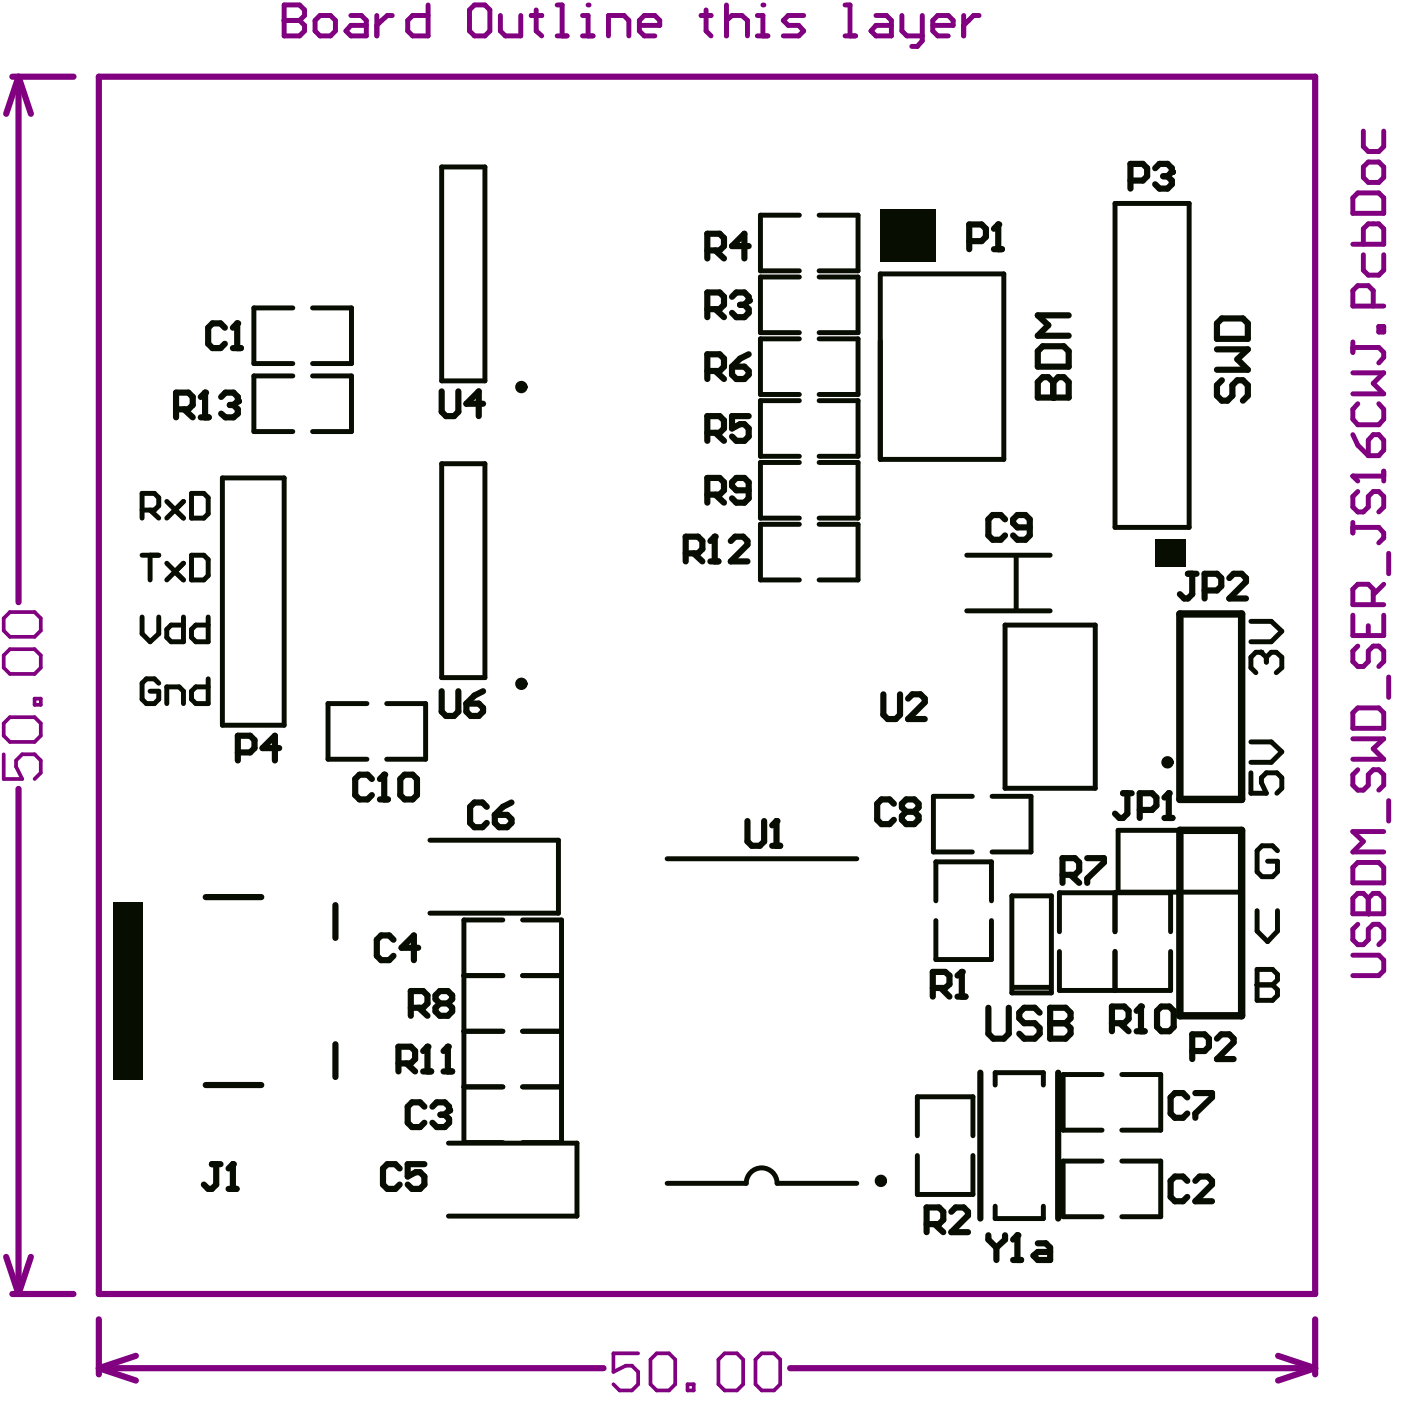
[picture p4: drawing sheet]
<svg xmlns="http://www.w3.org/2000/svg" width="57mm" height="57mm" viewBox="0 0 57 57" stroke-linecap="round" stroke-linejoin="round" font-family="sans-serif">
<g fill="none" stroke="#800080" stroke-width=".25">
<path d="M.5 3.1h2.5M.8 3.1l.5 1.5M.8 3.1l-.5 1.5M.8 3.1v21.5M4 3.1h49.6v49.7h-49.6zM.8 32.2v20.6M.3 51.3l.5 1.5M.5 52.8h2.5M1.3 51.3l-.5 1.5M4 53.8v2.3M4 55.8l1.5 .5M4 55.8h20.6"/>
<path d="M5.5 55.3l-1.5 .5M32.2 55.8h21.4M52.1 55.3l1.5 .5M53.6 53.8v2.3M53.6 55.8l-1.5 .5"/>
</g>
<path d="M.2 30.8v1h.7l-.2-.5v-.3l.2-.2h.5l.3 .2v.5l-.3 .3M.4 25h1l.3 .2v.5l-.3 .3h-1l-.2-.3v-.5zM.4 26.5h1l.3 .2v.5l-.3 .3h-1l-.2-.3v-.5zM.4 29.3h1l.3 .2v.5l-.3 .3h-1l-.2-.3v-.5zM1.4 28.5h.3v.3h-.3zM26 55.2h-1v.8l.5-.3h.3l.2 .3v.5l-.2 .2h-.5l-.3-.2M26.8 55.2h.5l.2 .3v1l-.2 .2h-.5l-.3-.2v-1zM28 56.5h.3v.2h-.3zM29.6 55.2h.5l.2 .3v1l-.2 .2h-.5l-.3-.2v-1zM31.1 55.2h.5l.2 .3v1l-.2 .2h-.5l-.3-.2v-1z" fill="none" stroke="#800080" stroke-width=".15"/>
<g fill="none" stroke="#800080" stroke-width=".2">
<path d="M11.6 .8h.1M11.6 .2h.6l.2 .2v.2l-.2 .2 .2 .2v.3l-.2 .2h-.6zM11.6 .8h.6M13.1 .6h.4l.2 .2v.5l-.2 .2h-.4l-.2-.2v-.5zM14.3 .6h.4l.2 .2v.7h-.6l-.2-.2 .2-.3h.6M15.4 .6v.9M16 .6h-.2l-.4 .4M17.5 .2v1.3h-.7l-.2-.2v-.5l.2-.2h.7M19.4 .2h.4l.2 .2v.9l-.2 .2h-.4l-.2-.2v-.9zM20.4 .6v.7l.2 .2h.6v-.9M21.7 .6h.4M21.9 .4v.9l.2 .2"/>
<path d="M22.7 1.5h.4M22.7 .2h.2v1.3M23.8 1.5h.4M23.8 .6h.2v.9M24 .2h.1M24.8 1.5v-.9h.7l.2 .2v.7M26.1 1h.8v-.2l-.2-.2h-.4l-.2 .2v.5l.2 .2h.4M28.6 .6h.4M28.8 .4v.9l.2 .2M29.6 .8l.3-.2h.4l.2 .2v.7M29.6 .2v1.3M30.9 1.5h.4"/>
<path d="M30.9 .6h.2v.9M31.1 .2h.1M32.8 .6h-.6l-.2 .2 .2 .2h.4l.2 .3-.2 .2h-.6M34.5 1.5h.4M34.5 .2h.2v1.3M35.7 .6h.5l.2 .2v.7h-.7l-.2-.2 .2-.3h.7M36.8 .6v.7l.2 .2h.6M37.6 .6v1.1l-.2 .2h-.2M38.1 1h.8v-.2l-.2-.2h-.4l-.2 .2v.5l.2 .2h.4M39.3 .6v.9M39.9 .6h-.2l-.4 .4M55.2 19.4h.1"/>
<path d="M55.2 10h1.2v-.7l-.2-.2h-.4l-.2 .2v.7M55.2 14.2h1l.2 .2v.2l-.2 .2M55.2 13.9v.5M55.2 19.4h1.2M55.2 19.4l.2 .2M55.2 17.7l.2 .5 .4 .4M55.2 15.2h1.2l-.4 .4 .4 .5h-1.2M55.4 7.9h.8l.2 .2v.6h-1.2v-.6zM55.4 16.5l-.2 .2v.4l.2 .2h.8l.2-.2v-.4l-.2-.2M55.6 5.3v.7l.2 .2h.4l.2-.2v-.7M55.6 10.4v.6l.2 .2h.4l.2-.2v-.6M55.8 6.6h.4l.2 .2v.4l-.2 .2h-.4l-.2-.2v-.4z"/>
<path d="M56 17.7h.2l.2 .3v.4l-.2 .2h-.4v-.6zM56 12.5v-.6l-.2-.2h-.4l-.2 .2v.6h1.2M56.2 13.3h.2v.2h-.2zM56.4 19.2v.4M55.2 39h1l.2 .2v.4l-.2 .2h-1M55.2 21.5h1l.2 .2v.2l-.2 .2M55.2 25.1v.8h1.2v-.8M55.2 21.3v.4M55.2 30.1h1.2l-.4 .4 .4 .5h-1.2M55.4 20.1l-.2 .2v.4l.2 .2h.2l.2-.2v-.4l.2-.2h.2l.2 .2v.4l-.2 .2M55.4 26.4l-.2 .2v.4l.2 .2h.2l.2-.2v-.4l.2-.2h.2l.2 .2v.4l-.2 .2M55.4 28.9h.8l.2 .2v.6h-1.2v-.6z"/>
<path d="M55.4 31.4l-.2 .2v.4l.2 .2h.2l.2-.2v-.4l.2-.2h.2l.2 .2v.4l-.2 .2M55.4 35.2h.8l.2 .2v.6h-1.2v-.6zM55.4 36.4h.2l.2 .2 .2-.2h.2l.2 .2v.7h-1.2v-.7zM55.4 37.7l-.2 .2v.4l.2 .2h.2l.2-.2v-.4l.2-.2h.2l.2 .2v.4l-.2 .2M55.8 37.3h.1M55.8 25.5v.4M55.8 36.6v.7M56 24.7v-.7l-.2-.2h-.4l-.2 .2v.7h1.2M56.4 33.9h-1.2l.4 .4-.4 .5h1.2M56.4 23.8l-.4 .5M56.6 22.6v.8M56.6 27.6v.8"/>
<path d="M56.6 32.7v.8"/>
</g>
<g fill="none" stroke="#080d02" stroke-width=".2">
<path d="M9.1 19.5h2.5v10.1h-2.5zM11.9 12.6h-1.5v2.2h1.5M11.9 15.3h-1.5v2.3h1.5M12.8 12.6h1.5v2.2h-1.5M12.8 15.3h1.5v2.3h-1.5M18 6.8h1.8v8.7h-1.8zM18 18.9h1.8v8.7h-1.8zM32.6 18.9h-1.6v2.2h1.6M32.6 16.3h-1.6v2.3h1.6M32.6 13.8h-1.6v2.3h1.6M32.6 11.3h-1.6v2.3h1.6M32.6 8.8h-1.6v2.2h1.6"/>
<path d="M33.4 18.9h1.6v2.2h-1.6M33.4 16.3h1.6v2.3h-1.6M33.4 13.8h1.6v2.3h-1.6M33.4 11.3h1.6v2.3h-1.6M33.4 8.8h1.6v2.2h-1.6M35.9 11.2h5v7.5h-5zM45.5 8.3h3v13.2h-3zM15 28.7h-1.6v2.3h1.6M15.8 28.7h1.6v2.3h-1.6M17.5 34.3h5.3v3h-5.3M18.9 39.8h1.6M20.5 37.5h-1.6v9.1"/>
<path d="M21.3 39.8h1.6M21.3 37.5h1.6v9.1M27.2 35h7.8M32.6 21.4h-1.6v2.3h1.6M33.4 21.4h1.6v2.3h-1.6M38.2 36.7v-1.5h2.2v1.5M38.2 37.6v1.5h2.2v-1.5M39.4 24.9h3.4M39.4 22.6h3.4M39.7 32.5h-1.6v2.3h1.6M40.5 32.5h1.6v2.3h-1.6M41 25.5h3.7v6.7h-3.7z"/>
<path d="M41.3 36.5h1.6v4h-1.6zM41.5 22.7v2.2M43.2 38v-1.6h4.6v1.6M43.2 38.8v1.6h4.6v-1.6M45.5 36.4v1.6M45.5 38.8v1.6M45.6 33.9h5v2.5h-5zM18.3 46.6h5.2v3h-5.2M18.9 44.3h1.6M18.9 42.1h1.6M21.3 44.3h1.6M21.3 42.1h1.6"/>
<path d="M27.2 48.3h3.2M31.7 48.3h3.3M37.4 46.3v-1.6h2.3v1.6M37.4 47.1v1.6h2.3v-1.6M40.6 44.3v-.5h2v.5M40.6 49.2v.5h2v-.5M41.3 40.3h1.6M45 43.8h-1.6v2.3h1.6M45 47.4h-1.6v2.2h1.6M45.8 43.8h1.5v2.3h-1.5M45.8 47.4h1.5v2.2h-1.5"/>
</g>
<path d="M8.4 36.6h2.3M13.7 36.9v1.4M8.4 44.3h2.3M13.7 42.6v1.3M40 43.8v5.9M43.2 43.8v5.9" fill="none" stroke="#080d02" stroke-width=".25"/>
<path d="M48.1 25h2.5v7.6h-2.5zM48.1 33.9h2.5v7.5h-2.5z" fill="none" stroke="#080d02" stroke-width=".3"/>
<g fill="#080d02">
<path d="M47.1 22h1.3v1.1h-1.3z" fill-rule="evenodd"/>
<path d="M4.6 36.8h1.2v7.3h-1.2z" fill-rule="evenodd"/>
<path d="M35.9 8.5h2.3v2.2h-2.3z" fill-rule="evenodd"/>
</g>
<g fill="none" stroke="#080d02" stroke-width=".2">
<path d="M5.8 20.8h.5l.2-.2v-.3l-.2-.2h-.5v1M5.8 25.2v.7l.3 .3 .4-.3v-.7M5.8 22.6h.7M6.1 22.6v1.1M6.1 20.8l.4 .3M6.5 27.9l-.2-.2h-.3l-.2 .2v.6l.2 .2h.3l.2-.2v-.3h-.4M6.8 28.7v-.7h.5l.2 .2v.5M6.8 23l.7 .7-.4-.4M6.8 20.5l.7 .6-.4-.3M7.5 25.2v1h-.5l-.2-.2v-.3l.2-.2h.5M7.5 23l-.7 .7M7.5 20.5l-.7 .6"/>
<path d="M7.8 20.1h.5l.2 .2v.7l-.2 .1h-.5zM7.8 22.6h.5l.2 .2v.7l-.2 .2h-.5zM8.5 25.2v1h-.5l-.2-.2v-.3l.2-.2h.5M8.5 27.7v1h-.5l-.2-.2v-.3l.2-.2h.5M51 31.5v.9h.7l-.2-.5v-.2l.2-.2h.4l.2 .2v.5l-.2 .2M51 30.3h.9l.4 .4-.4 .4h-.9M51 25.3h.9l.4 .5-.4 .4h-.9M51.3 37.1v.9l.4 .4 .4-.4v-.9M51.3 39.5h.6l.2 .2v.3l-.2 .2 .2 .2v.2l-.2 .2h-.6zM51.4 26.6h.1M51.4 26.6h-.2l-.2 .2v.4l.2 .2M51.4 26.6l.3 .2"/>
<path d="M51.7 26.8l.2-.2h.2l.2 .2v.4l-.2 .2M51.7 26.8v.2M52.1 34.7l-.2-.2h-.4l-.2 .2v.9l.2 .2h.4l.2-.2v-.5h-.4M30.4 48.3a.63 .63 0 0 1 .7-.7 .63 .63 0 0 1 .6 .7M51.3 40.2h.1M51.3 40.2h.6"/>
</g>
<g fill="none" stroke="#080d02" stroke-width=".25">
<path d="M7.2 16.7h.5l.2-.2v-.3l-.2-.2h-.5v1M7.5 16.7l.4 .3M8.2 17h.3M8.4 16h.1M8.4 16l-.2 .2M8.4 16v1M9 16.2l.2-.2h.3l.2 .2v.2M9.2 13.4l-.2-.2h-.3l-.2 .2v.6l.2 .2h.3l.2-.2M9.4 16.5h.1M9.5 14.2h.3M9.5 16.5l.2 .2v.2l-.2 .1h-.3l-.2-.1M9.7 13.2h.1"/>
<path d="M9.7 13.2v1M9.7 13.2l-.2 .2M9.7 16.4h.1M9.7 16.4l-.2 .1M18 16v.8l.2 .2h.3l.2-.2v-.8M19.7 16.5h-.7l.5-.5v1M28.9 17.7h.5l.1-.2v-.3l-.1-.2h-.5v1M28.9 10.2h.5l.1-.2v-.3l-.1-.2h-.5v1M28.9 12.6h.5l.1-.2v-.3l-.1-.2h-.5v1M28.9 15.1h.5l.1-.1v-.4l-.1-.1h-.5v1M29.2 10.2l.3 .3M29.2 12.6l.3 .3"/>
<path d="M29.2 15.1l.3 .4M29.2 17.7l.3 .3M29.9 12.1l.1-.2h.4l.1 .2v.2M29.9 15h.5l.1 .1v.2l-.1 .2h-.4l-.1-.2zM30.2 12.4h.2M30.4 12.4l.1 .2v.2l-.1 .1h-.4l-.1-.1M30.5 12.3h.1M30.5 17h-.6v.5l.3-.2h.2l.1 .2v.3l-.1 .2h-.4l-.1-.2M30.5 10h-.6l.5-.5v1M30.5 12.3l-.1 .1M30.5 14.5l-.3 .1-.3 .4M39.5 9.8h.5l.2-.1v-.4l-.2-.1h-.5v1"/>
<path d="M40.5 10.2h.4M40.7 9.2h.1M40.7 9.2l-.2 .1M40.7 9.2v1M42.5 15.4h.3l.2 .2 .2-.2h.2l.2 .2v.6h-1.3v-.6zM42.5 14.1h.9l.2 .2v.7h-1.3v-.7zM43 16.2h.1M43 15.6v.6M43.6 12.9h-1.3l.5 .4-.5 .4h1.3M46.1 7.4h.5l.2-.2v-.3l-.2-.2h-.5v1M47.1 6.9l.2-.2h.3l.2 .2v.1M47.4 7.2h.2"/>
<path d="M47.6 7.2l.2 .2v.1l-.2 .2h-.3l-.2-.2M47.8 7h.1M47.8 7l-.2 .2M49.6 14.3h1.3l-.4 .4 .4 .4h-1.3M49.8 13h.9l.2 .2v.6h-1.3v-.6zM49.8 15.5l-.2 .2v.4l.2 .2h.3l.2-.2v-.4l.2-.2h.2l.2 .2v.4l-.2 .2M9.7 30.7h.5l.2-.2v-.3l-.2-.2h-.5v1M11.4 30.5h-.7l.5-.5v1M15.2 31.8l-.2-.2h-.3l-.2 .2v.6l.2 .2h.3l.2-.2M15.5 32.6h.3M15.7 31.6h.1M15.7 31.6v1"/>
<path d="M15.7 31.6l-.2 .2M16.1 38.3l-.2-.1h-.4l-.1 .1v.7l.1 .2h.4l.2-.2M16.5 31.6h.3l.2 .2v.6l-.2 .2h-.3l-.2-.2v-.6zM17.1 38.7h-.7l.5-.5v1M18 28.2v.8l.2 .2h.3l.2-.2v-.8M19 28.7h.5l.2 .2v.1l-.2 .2h-.3l-.2-.2zM19.7 28.2l-.3 .2-.4 .3M19.9 32.9l-.2-.2h-.3l-.2 .2v.7l.2 .1h.3l.2-.1M20.2 33.2h.5l.2 .2v.2l-.2 .1h-.3l-.2-.1zM20.9 32.7l-.4 .2-.3 .3M28 22.6h.5l.2-.2v-.3l-.2-.2h-.5v1M28.3 22.6l.4 .3"/>
<path d="M28.9 20.2h.5l.1-.2v-.3l-.1-.2h-.5v1M29 22.9h.3M29.2 21.9h.1M29.2 21.9l-.2 .2M29.2 21.9v1M29.2 20.2l.3 .3M29.8 22.1l.2-.2h.3l.2 .2v.1l-.7 .7h.7M30.5 33.5v.8l.2 .2h.3l.2-.2v-.8M30.5 20h-.5l-.1-.2v-.1l.1-.2h.4l.1 .2v.6l-.1 .2h-.4l-.1-.2M31.5 34.5h.3M31.7 33.5h.1M31.7 33.5v1"/>
<path d="M31.7 33.5l-.2 .2M36 28.3v.9l.2 .1h.3l.2-.1v-.9M36.5 32.8l-.2-.2h-.3l-.2 .2v.6l.2 .2h.3l.2-.2M37 33.1l-.2-.2v-.1l.2-.2h.3l.2 .2v.1l-.2 .2M37 33.1l-.2 .2v.1l.2 .2h.3l.2-.2v-.1l-.2-.2M37 33.1h.3M37 28.5l.2-.2h.3l.2 .2v.2l-.7 .6h.7M39.2 39.6h.1M39.2 39.6v1.1M39.2 39.6l-.1 .2M41 21.2l-.2-.2h-.3l-.2 .2v.6l.2 .2h.3l.2-.2M42 21.5h-.5l-.2-.2v-.1l.2-.2h.3l.2 .2v.6l-.2 .2h-.3l-.2-.2"/>
<path d="M43.3 35.7h.5l.2-.2v-.3l-.2-.2h-.5v1M43.7 35.7l.3 .3M44.4 35h.6v.2l-.6 .6v.2M45.8 32.4h.4M46 32.4v.8l-.2 .2h-.1l-.2-.2M46.5 33h.5l.2-.1v-.4l-.2-.1h-.5v1M47.5 33.4h.3M47.7 32.4h.1M47.7 32.4v1M47.7 32.4l-.2 .1M48.5 23.4h.3M48.6 23.4v.8l-.1 .2h-.2l-.2-.2"/>
<path d="M49.1 24.1h.5l.2-.2v-.3l-.2-.2h-.5v1M50.1 23.6l.2-.2h.3l.2 .2v.1l-.7 .7h.7M8.6 47.5h.4M8.8 47.5v.8l-.2 .2h-.1l-.2-.2M9.3 48.5h.4M9.5 47.5h.1M9.5 47.5v1M9.5 47.5l-.2 .2M16.3 43.4h.5l.1-.2v-.3l-.1-.2h-.5v1M16.3 47.7l-.2-.2h-.3l-.2 .2v.6l.2 .2h.3l.2-.2M16.6 43.4l.3 .3M16.8 41.1h.5l.1-.2v-.3l-.1-.2h-.5v1"/>
<path d="M17.1 41.1l.3 .3M17.3 43.7h.3M17.3 47.5h-.7v.5l.4-.2h.1l.2 .2v.3l-.2 .2h-.3l-.2-.2M17.3 45.1l-.2-.1h-.3l-.2 .1v.7l.2 .2h.3l.2-.2M17.4 42.7h.1M17.4 42.7l-.1 .2M17.4 42.7v1M17.6 45.1l.2-.1h.3l.2 .1v.2M17.9 40.9l-.1-.1v-.2l.1-.2h.4l.1 .2v.2l-.1 .1M17.9 40.9l-.1 .2v.2l.1 .1h.4l.1-.1v-.2l-.1-.2M17.9 40.9h.4M18 45.5h.1"/>
<path d="M18.1 43.7h.3M18.1 45.5l.2 .1v.2l-.2 .2h-.3l-.2-.2M18.3 42.7h.1M18.3 42.7v1M18.3 42.7l-.2 .2M18.3 45.3h.1M18.3 45.3l-.2 .2M37.8 49.9h.5l.2-.1v-.4l-.2-.1h-.5v1M38.1 40.3h.5l.1-.1v-.4l-.1-.2h-.5v1.1M38.1 49.9l.4 .4M38.4 40.3l.3 .4M38.8 49.4l.2-.1h.3l.2 .1v.2l-.7 .7h.7"/>
<path d="M39.1 40.7h.3M40.3 41.1v1.1l.2 .2h.4l.2-.2v-1.1M40.3 50.4v.2l.3 .3M40.6 50.9v.5M41 50.4v.2l-.4 .3M41.3 51.4h.4M41.5 50.4h.1M41.5 50.4v1M41.5 50.4l-.2 .2M42.3 50.7h.4l.1 .2v.5h-.5l-.1-.2 .1-.1h.5M42.4 41.3l-.2-.2h-.4l-.2 .2v.2l.2 .2h.4l.2 .2v.3l-.2 .2h-.4l-.2-.2M42.8 41.7h.1"/>
<path d="M42.8 41.1h.7l.2 .2v.2l-.2 .2 .2 .2v.3l-.2 .2h-.7zM42.8 41.7h.7M45.4 41.7h.5l.1-.1v-.4l-.1-.1h-.5v1M45.7 41.7l.3 .4M46.4 42.1h.3M46.5 41.1h.1M46.5 41.1l-.1 .1M46.5 41.1v1M47.4 41.1h.3l.2 .1v.7l-.2 .2h-.3l-.2-.2v-.7zM48.4 48.2l-.1-.2h-.4l-.1 .2v.6l.1 .2h.4l.1-.2M48.4 44.8l-.1-.2h-.4l-.1 .2v.6l.1 .2h.4l.1-.2M48.6 42.9h.5l.2-.2v-.3l-.2-.2h-.5v1"/>
<path d="M48.8 48.2l.1-.2h.4l.1 .2v.1l-.6 .7h.6M48.8 44.6h.6v.2l-.6 .6v.2M49.6 42.4l.2-.2h.3l.2 .2v.1l-.7 .7h.7"/>
<circle cx="21.3" cy="15.8" r=".13"/>
<circle cx="21.3" cy="27.9" r=".13"/>
<circle cx="47.6" cy="31.1" r=".13"/>
<circle cx="35.9" cy="48.2" r=".13"/>
</g>
</svg>
